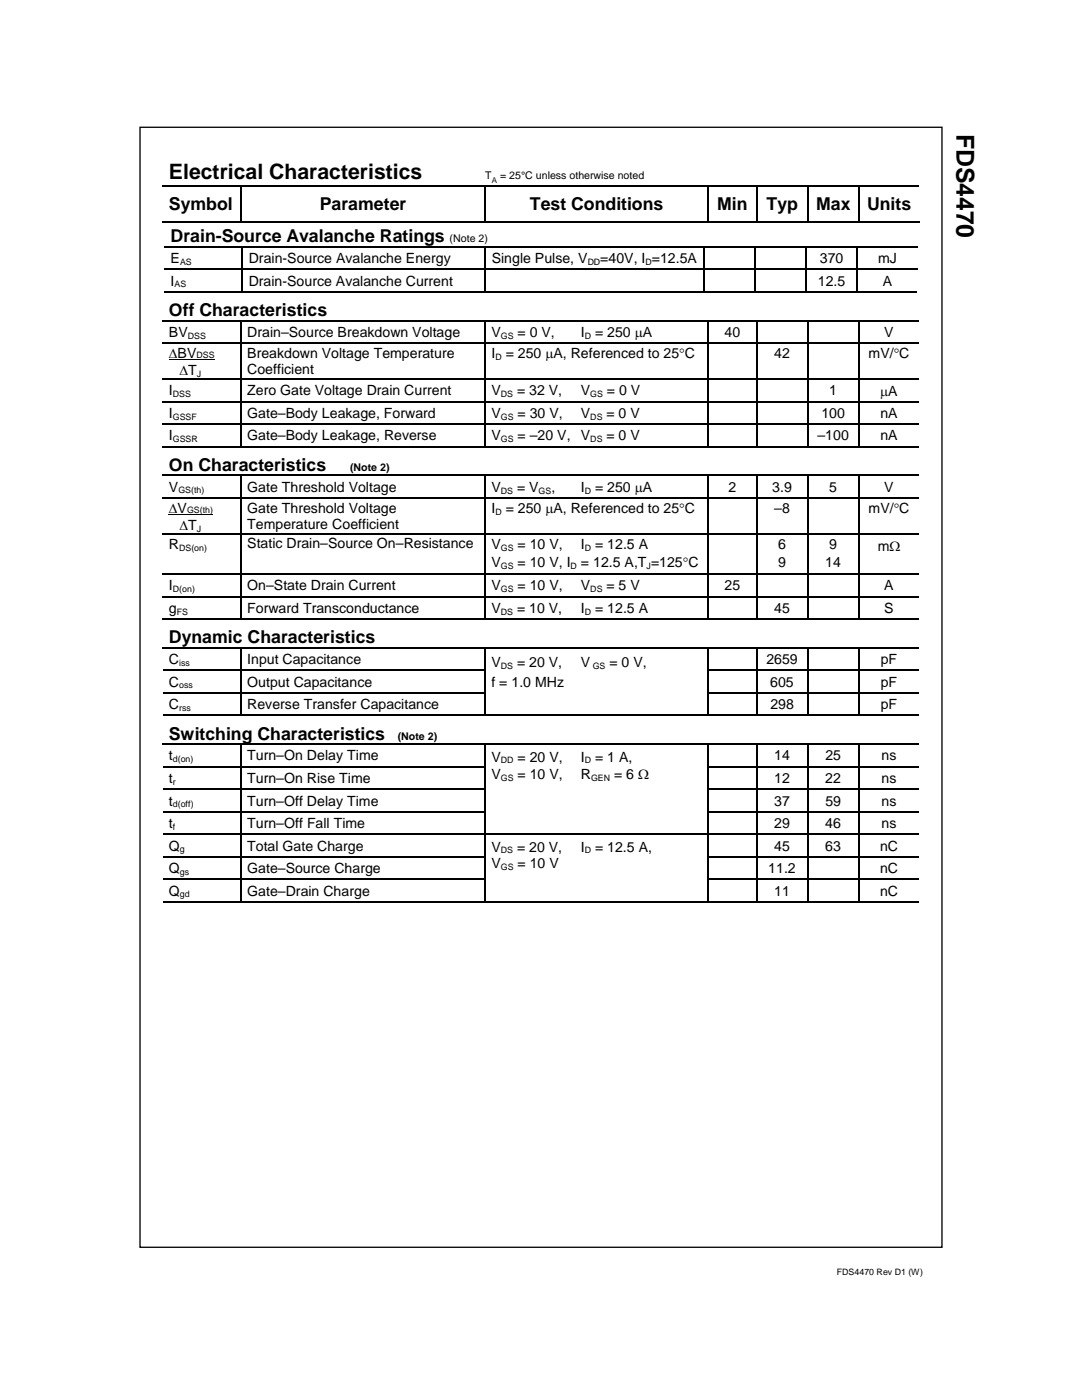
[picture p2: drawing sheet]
<svg xmlns="http://www.w3.org/2000/svg" width="216mm" height="279mm" viewBox="0 0 216 279" stroke-linecap="round" stroke-linejoin="round" font-family="sans-serif">
<defs><g id="words">
<text font-size="4.9" x="190.9" y="26.7" transform="rotate(90 190.9 26.7)">FDS4470</text>
<text font-size="4.2" x="33.7" y="35.7">Electrical Characteristics</text>
<g font-size="3.5">
<text x="33.7" y="41.9">Symbol</text>
<text x="63.8" y="41.9">Parameter</text>
<text x="105.7" y="41.9">Test Conditions</text>
<text x="143.1" y="41.9">Min</text>
<text x="153" y="41.9">Typ</text>
<text x="162.8" y="41.9">Max</text>
<text x="173" y="41.9">Units</text>
<text x="34" y="48.3">Drain-Source Avalanche Ratings</text>
<text x="33.7" y="63.1">Off Characteristics</text>
<text x="33.7" y="94">On Characteristics</text>
<text x="33.7" y="128.4">Dynamic Characteristics</text>
<text x="33.7" y="147.6">Switching Characteristics</text>
</g>
<g font-size="2.8">
<text x="34" y="52.5">E</text>
<text x="49.6" y="52.5">Drain-Source Avalanche Energy</text>
<text x="98.1" y="52.5">Single Pulse, V</text>
<text x="119.8" y="52.5">=40V, I =12.5A</text>
<text x="163.6" y="52.5">370</text>
<text x="175.2" y="52.5">mJ</text>
<text x="34" y="57">I</text>
<text x="49.6" y="57">Drain-Source Avalanche Current</text>
<text x="163.2" y="57">12.5</text>
<text x="176.1" y="57">A</text>
<text x="33.7" y="67.2">BV</text>
<text x="33.7" y="71.4">ΔBV</text>
<text x="49.3" y="67.2">Drain–Source Breakdown Voltage</text>
<text x="49.3" y="71.4">Breakdown Voltage Temperature</text>
<text x="98.1" y="67.3">V</text>
<text x="98.1" y="71.5">I</text>
<text x="100.9" y="71.5">= 250 μA, Referenced to 25°C</text>
<text x="103.3" y="67.3">= 0 V,</text>
<text x="115.9" y="67.3">I</text>
<text x="118.7" y="67.3">= 250 μA</text>
<text x="144.6" y="67.2">40</text>
<text x="154.5" y="71.4">42</text>
<text x="173.3" y="71.5">mV/°C</text>
<text x="176.5" y="67.2">V</text>
<text x="35.8" y="74.9">ΔT</text>
<text x="49.3" y="74.7">Coefficient</text>
<text x="33.7" y="78.9">I</text>
<text x="33.7" y="83.4">I</text>
<text x="49.3" y="78.9">Zero Gate Voltage Drain Current</text>
<text x="49.3" y="83.4">Gate–Body Leakage, Forward</text>
<text x="98.1" y="83.4">V</text>
<text x="98.1" y="78.9">V</text>
<text x="103.2" y="78.9">= 32 V,</text>
<text x="103.3" y="83.4">= 30 V,</text>
<text x="115.9" y="83.4">V</text>
<text x="115.9" y="78.9">V</text>
<text x="121" y="83.4">= 0 V</text>
<text x="121.1" y="78.9">= 0 V</text>
<text x="163.9" y="83.4">100</text>
<text x="165.5" y="78.9">1</text>
<text x="175.6" y="79">μA</text>
<text x="175.7" y="83.4">nA</text>
<text x="33.7" y="87.9">I</text>
<text x="49.3" y="87.9">Gate–Body Leakage, Reverse</text>
<text x="98.1" y="87.9">V</text>
<text x="103.3" y="87.9">= –20 V,</text>
<text x="115.9" y="87.9">V</text>
<text x="121" y="87.9">= 0 V</text>
<text x="163.1" y="87.9">–100</text>
<text x="175.7" y="87.9">nA</text>
<text x="33.7" y="98.1">V</text>
<text x="49.3" y="98.1">Gate Threshold Voltage</text>
<text x="98.1" y="98.2">V</text>
<text x="103.2" y="98.2">= V</text>
<text x="110" y="98.2">,</text>
<text x="115.9" y="98.2">I</text>
<text x="118.7" y="98.2">= 250 μA</text>
<text x="145.4" y="98.1">2</text>
<text x="154.1" y="98.1">3.9</text>
<text x="165.5" y="98.1">5</text>
<text x="176.5" y="98.1">V</text>
<text x="33.7" y="102.3">ΔV</text>
<text x="35.8" y="105.8">ΔT</text>
<text x="49.3" y="102.3">Gate Threshold Voltage</text>
<text x="49.3" y="105.6">Temperature Coefficient</text>
<text x="98.1" y="102.4">I</text>
<text x="100.9" y="102.4">= 250 μA, Referenced to 25°C</text>
<text x="154.5" y="102.3">–8</text>
<text x="173.3" y="102.4">mV/°C</text>
<text x="33.7" y="109.6">R</text>
<text x="49.3" y="109.3">Static Drain–Source On–Resistance</text>
<text x="98.1" y="113.1">V</text>
<text x="98.1" y="109.6">V</text>
<text x="103.3" y="109.6">= 10 V,</text>
<text x="103.3" y="113.1">= 10 V, I</text>
<text x="115.9" y="113.1">= 12.5 A,T =125°C</text>
<text x="115.9" y="109.6">I</text>
<text x="118.7" y="109.6">= 12.5 A</text>
<text x="155.3" y="109.6">6</text>
<text x="155.3" y="113.2">9</text>
<text x="164.7" y="113.2">14</text>
<text x="165.5" y="109.6">9</text>
<text x="175.1" y="109.9">mΩ</text>
<text x="33.7" y="117.8">I</text>
<text x="49.3" y="117.8">On–State Drain Current</text>
<text x="98.1" y="117.8">V</text>
<text x="103.3" y="117.8">= 10 V,</text>
<text x="115.9" y="117.8">V</text>
<text x="121" y="117.8">= 5 V</text>
<text x="144.6" y="117.8">25</text>
<text x="176.5" y="117.8">A</text>
<text x="33.7" y="122.3">g</text>
<text x="49.3" y="122.3">Forward Transconductance</text>
<text x="98.1" y="122.3">V</text>
<text x="103.2" y="122.3">= 10 V,</text>
<text x="115.9" y="122.3">I</text>
<text x="118.7" y="122.3">= 12.5 A</text>
<text x="154.5" y="122.3">45</text>
<text x="176.5" y="122.3">S</text>
<text x="33.7" y="132.5">C</text>
<text x="33.7" y="137">C</text>
<text x="49.3" y="132.5">Input Capacitance</text>
<text x="49.3" y="137">Output Capacitance</text>
<text x="98.1" y="133.1">V</text>
<text x="98.1" y="137.1">f = 1.0 MHz</text>
<text x="103.2" y="133.1">= 20 V,</text>
<text x="115.9" y="133.1">V</text>
<text x="121.6" y="133.1">= 0 V,</text>
<text x="152.9" y="132.5">2659</text>
<text x="153.7" y="137">605</text>
<text x="175.7" y="132.5">pF</text>
<text x="175.7" y="137">pF</text>
<text x="33.7" y="141.5">C</text>
<text x="49.3" y="141.5">Reverse Transfer Capacitance</text>
<text x="153.7" y="141.5">298</text>
<text x="175.7" y="141.5">pF</text>
<text x="33.7" y="151.8">t</text>
<text x="49.3" y="151.8">Turn–On Delay Time</text>
<text x="98.1" y="155.4">V</text>
<text x="98.1" y="152">V</text>
<text x="103.3" y="152">= 20 V,</text>
<text x="103.3" y="155.4">= 10 V,</text>
<text x="115.9" y="152">I</text>
<text x="115.9" y="155.4">R</text>
<text x="118.7" y="152">= 1 A,</text>
<text x="122.5" y="155.4">= 6 Ω</text>
<text x="154.5" y="151.8">14</text>
<text x="164.7" y="151.8">25</text>
<text x="175.9" y="151.8">ns</text>
<text x="33.7" y="156.3">t</text>
<text x="33.7" y="160.8">t</text>
<text x="49.3" y="156.3">Turn–On Rise Time</text>
<text x="49.3" y="160.8">Turn–Off Delay Time</text>
<text x="154.5" y="156.3">12</text>
<text x="154.5" y="160.8">37</text>
<text x="164.7" y="156.3">22</text>
<text x="164.7" y="160.8">59</text>
<text x="175.9" y="156.3">ns</text>
<text x="175.9" y="160.8">ns</text>
<text x="33.7" y="165.2">t</text>
<text x="49.3" y="165.2">Turn–Off Fall Time</text>
<text x="154.5" y="165.2">29</text>
<text x="164.7" y="165.2">46</text>
<text x="175.9" y="165.2">ns</text>
<text x="33.7" y="169.8">Q</text>
<text x="49.3" y="169.8">Total Gate Charge</text>
<text x="98.1" y="173.2">V</text>
<text x="98.1" y="170">V</text>
<text x="103.2" y="170">= 20 V,</text>
<text x="103.3" y="173.2">= 10 V</text>
<text x="115.9" y="170">I</text>
<text x="118.7" y="170">= 12.5 A,</text>
<text x="154.5" y="169.8">45</text>
<text x="164.7" y="169.8">63</text>
<text x="175.6" y="169.8">nC</text>
<text x="33.7" y="174.2">Q</text>
<text x="33.7" y="178.8">Q</text>
<text x="49.3" y="174.2">Gate–Source Charge</text>
<text x="49.3" y="178.8">Gate–Drain Charge</text>
<text x="153.3" y="174.2">11.2</text>
<text x="154.5" y="178.8">11</text>
<text x="175.6" y="174.2">nC</text>
<text x="175.6" y="178.8">nC</text>
</g>
<g font-size="2.1">
<text x="96.8" y="35.7">T</text>
<text x="99.8" y="35.7">= 25°C unless otherwise noted</text>
<text x="89.7" y="48.3">(Note 2)</text>
<text x="69.8" y="94">(Note 2)</text>
<text x="79.4" y="147.6">(Note 2)</text>
</g>
<g font-size="1.8">
<text x="35.9" y="52.8">AS</text>
<text x="117.3" y="52.8">DD</text>
<text x="128.8" y="52.8">D</text>
<text x="34.8" y="57.3">AS</text>
<text x="37.5" y="67.6">DSS</text>
<text x="39.2" y="71.4">DSS</text>
<text x="98.8" y="71.9">D</text>
<text x="99.9" y="67.7">GS</text>
<text x="116.7" y="67.7">D</text>
<text x="39.3" y="75.2">J</text>
<text x="34.5" y="79.2">DSS</text>
<text x="34.5" y="83.7">GSSF</text>
<text x="99.9" y="79.2">DS</text>
<text x="99.9" y="83.7">GS</text>
<text x="117.8" y="79.2">GS</text>
<text x="117.8" y="83.7">DS</text>
<text x="34.5" y="88.2">GSSR</text>
<text x="99.9" y="88.2">GS</text>
<text x="117.8" y="88.2">DS</text>
<text x="35.6" y="98.5">GS(th)</text>
<text x="99.9" y="98.6">DS</text>
<text x="107.5" y="98.6">GS</text>
<text x="116.7" y="98.6">D</text>
<text x="37.3" y="102.3">GS(th)</text>
<text x="39.3" y="106.2">J</text>
<text x="98.8" y="102.8">D</text>
<text x="35.8" y="110">DS(on)</text>
<text x="99.9" y="110">GS</text>
<text x="99.9" y="113.5">GS</text>
<text x="113.9" y="113.5">D</text>
<text x="116.7" y="110">D</text>
<text x="129" y="113.5">J</text>
<text x="34.5" y="118.2">D(on)</text>
<text x="99.9" y="118.2">GS</text>
<text x="117.8" y="118.2">DS</text>
<text x="35.3" y="122.7">FS</text>
<text x="99.9" y="122.7">DS</text>
<text x="116.7" y="122.7">D</text>
<text x="35.8" y="132.9">iss</text>
<text x="35.8" y="137.4">oss</text>
<text x="99.9" y="133.5">DS</text>
<text x="118.3" y="133.5">GS</text>
<text x="35.8" y="141.9">rss</text>
<text x="34.5" y="152.1">d(on)</text>
<text x="99.9" y="152.3">DD</text>
<text x="99.9" y="155.8">GS</text>
<text x="116.7" y="152.3">D</text>
<text x="117.9" y="155.8">GEN</text>
<text x="34.5" y="156.6">r</text>
<text x="34.5" y="161.1">d(off)</text>
<text x="34.5" y="165.6">f</text>
<text x="35.9" y="170.1">g</text>
<text x="99.9" y="170.3">DS</text>
<text x="99.9" y="173.6">GS</text>
<text x="116.7" y="170.3">D</text>
<text x="35.9" y="174.6">gs</text>
<text x="35.9" y="179.1">gd</text>
<text x="167" y="254.4">FDS4470 Rev D1 (W)</text>
</g>
<text font-size="1.6" x="98.1" y="36.6">A</text>
</g></defs>
<path d="M27.9 25.4h160.1v223.5h-160.1z" fill="none" stroke="#000" stroke-width=".26"/>
<g fill="none" stroke="#000" stroke-width=".25">
<path d="M32.4 37.1h15.5M48.1 37.2v6.9M48.2 37.1h48.5M96.8 37.2v6.9M96.9 37.1h44.3M141.3 37.2v6.9M141.4 37.1h9.5M151 37.2v6.9M151.1 37.1h9.9M161.1 37.2v6.9M161.3 37.1h9.9M171.4 37.2v6.9"/>
<path d="M171.5 37.1h11.8M32.4 44.2h151.1M32.8 49.2h15.4M32.8 53.7h15.4M32.8 58.2h150.2M48.4 49.4v4.2M48.4 53.9v4.2M48.5 49.2h48.2M48.5 53.7h48.2M96.8 49.4v4.2M96.8 53.9v4.2M97 49.2h43.4"/>
<path d="M97 53.7h43.4M140.5 49.4v4.2M140.5 53.9v4.2M140.7 49.2h9.9M140.7 53.7h9.9M150.7 49.4v4.2M150.7 53.9v4.2M150.8 49.2h9.9M150.8 53.7h9.9M160.8 49.4v4.2M160.8 53.9v4.2M161 49.2h9.9"/>
<path d="M161 53.7h9.9M171.1 49.4v4.2M171.1 53.9v4.2M171.2 49.2h11.8M171.2 53.7h11.8M32.4 64h15.5M32.4 68.5h15.5M32.4 75.6h15.5M48.1 64.1v4.2M48.1 68.6v6.9M48.1 75.8v4.2M48.2 64h48.5"/>
<path d="M48.2 68.5h48.5M48.2 75.6h48.5M96.8 64.1v4.2M96.8 68.6v6.9M96.8 75.8v4.2M96.9 64h44.3M96.9 68.5h44.3M96.9 75.6h44.3M141.3 64.1v4.2M141.3 68.6v6.9M141.3 75.8v4.2M141.4 64h9.5"/>
<path d="M141.4 68.5h9.5M141.4 75.6h9.5M151 64.1v4.2M151 68.6v6.9M151 75.8v4.2M151.1 64h9.9M151.1 68.5h9.9M151.1 75.6h9.9M161.1 64.1v4.2M161.1 68.6v6.9M161.1 75.8v4.2M161.3 64h9.9"/>
<path d="M161.3 68.5h9.9M161.3 75.6h9.9M171.4 64.1v4.2M171.4 68.6v6.9M171.4 75.8v4.2M171.5 64h11.8M171.5 68.5h11.8M171.5 75.6h11.8M32.4 80.1h15.5M32.4 84.6h15.5M32.4 89.1h150.9M32.4 94.9h15.5"/>
<path d="M32.4 99.4h15.5M48.1 80.3v4.2M48.1 84.8v4.2M48.1 95v4.2M48.1 99.5v6.9M48.2 80.1h48.5M48.2 84.6h48.5M48.2 94.9h48.5M48.2 99.4h48.5M96.8 80.3v4.2M96.8 84.8v4.2M96.8 95v4.2"/>
<path d="M96.8 99.5v6.9M96.9 80.1h44.3M96.9 84.6h44.3M96.9 94.9h44.3M96.9 99.4h44.3M141.3 80.3v4.2M141.3 84.8v4.2M141.3 95v4.2M141.3 99.5v6.9M141.4 80.1h9.5M141.4 84.6h9.5M141.4 94.9h9.5"/>
<path d="M141.4 99.4h9.5M151 80.3v4.2M151 84.8v4.2M151 95v4.2M151 99.5v6.9M151.1 80.1h9.9M151.1 84.6h9.9M151.1 94.9h9.9M151.1 99.4h9.9M161.1 80.3v4.2M161.1 84.8v4.2M161.1 95v4.2"/>
<path d="M161.1 99.5v6.9M161.3 80.1h9.9M161.3 84.6h9.9M161.3 94.9h9.9M161.3 99.4h9.9M171.4 80.3v4.2M171.4 84.8v4.2M171.4 95v4.2M171.4 99.5v6.9M171.5 80.1h11.8M171.5 84.6h11.8M171.5 94.9h11.8"/>
<path d="M171.5 99.4h11.8M32.4 106.6h15.5M32.4 114.6h15.5M32.4 119.1h15.5M48.1 106.7v7.7M48.1 114.7v4.2M48.1 119.2v4.2M48.2 106.6h48.5M48.2 114.6h48.5M48.2 119.1h48.5M96.8 106.7v7.7M96.8 114.7v4.2"/>
<path d="M96.8 119.2v4.2M96.9 106.6h44.3M96.9 114.6h44.3M96.9 119.1h44.3M141.3 106.7v7.7M141.3 114.7v4.2M141.3 119.2v4.2M141.4 106.6h9.5M141.4 114.6h9.5M141.4 119.1h9.5M151 106.7v7.7M151 114.7v4.2"/>
<path d="M151 119.2v4.2M151.1 106.6h9.9M151.1 114.6h9.9M151.1 119.1h9.9M161.1 106.7v7.7M161.1 114.7v4.2M161.1 119.2v4.2M161.3 106.6h9.9M161.3 114.6h9.9M161.3 119.1h9.9M171.4 106.7v7.7M171.4 114.7v4.2"/>
<path d="M171.4 119.2v4.2M171.5 106.6h11.8M171.5 114.6h11.8M171.5 119.1h11.8M32.4 123.6h150.9M32.4 129.3h15.5M32.6 133.8h15.3M32.6 138.3h15.3M48.1 129.5v4.2M48.1 133.9v4.3M48.1 138.5v4.2M48.2 129.3h48.5"/>
<path d="M48.2 133.8h48.5M48.2 138.3h48.5M96.8 129.5v4.2M96.8 133.9v4.3M96.8 138.5v4.2M96.9 129.3h44.3M141.3 129.5v4.2M141.3 133.9v4.3M141.3 138.5v4.2M141.4 129.3h9.5M141.4 133.8h9.5M141.4 138.3h9.5"/>
<path d="M151 129.5v4.2M151 133.9v4.3M151 138.5v4.2M151.1 129.3h9.9M151.1 133.8h9.9M151.1 138.3h9.9M161.1 129.5v4.2M161.1 133.9v4.3M161.1 138.5v4.2M161.3 129.3h9.9M161.3 133.8h9.9M161.3 138.3h9.9"/>
<path d="M171.4 129.5v4.2M171.4 133.9v4.3M171.4 138.5v4.2M171.5 129.3h11.8M171.5 133.8h11.8M171.5 138.3h11.8M32.4 148.5h15.5M32.6 142.8h150.7M32.6 153h15.3M32.6 157.5h15.3M48.1 148.7v4.2M48.1 153.2v4.2"/>
<path d="M48.1 157.7v4.2M48.2 148.5h48.5M48.2 153h48.5M48.2 157.5h48.5M96.8 148.7v4.2M96.8 153.2v4.2M96.8 157.7v4.2M96.9 148.5h44.3M141.3 148.7v4.2M141.3 153.2v4.2M141.3 157.7v4.2M141.4 148.5h9.5"/>
<path d="M141.4 153h9.5M141.4 157.5h9.5M151 148.7v4.2M151 153.2v4.2M151 157.7v4.2M151.1 148.5h9.9M151.1 153h9.9M151.1 157.5h9.9M161.1 148.7v4.2M161.1 153.2v4.2M161.1 157.7v4.2M161.3 148.5h9.9"/>
<path d="M161.3 153h9.9M161.3 157.5h9.9M171.4 148.7v4.2M171.4 153.2v4.2M171.4 157.7v4.2M171.5 148.5h11.8M171.5 153h11.8M171.5 157.5h11.8M32.6 162h15.3M32.6 166.5h15.3M32.6 171h15.3M32.6 175.5h15.3"/>
<path d="M48.1 162.2v4.2M48.1 166.7v4.2M48.1 171.2v4.2M48.1 175.7v4.4M48.2 162h48.5M48.2 166.5h48.5M48.2 171h48.5M48.2 175.5h48.5M96.8 162.2v4.2M96.8 166.7v4.2M96.8 171.2v4.2M96.8 175.7v4.4"/>
<path d="M96.9 166.5h44.3M141.3 162.2v4.2M141.3 166.7v4.2M141.3 171.2v4.2M141.3 175.7v4.4M141.4 162h9.5M141.4 166.5h9.5M141.4 171h9.5M141.4 175.5h9.5M151 162.2v4.2M151 166.7v4.2M151 171.2v4.2"/>
<path d="M151 175.7v4.4M151.1 162h9.9M151.1 166.5h9.9M151.1 171h9.9M151.1 175.5h9.9M161.1 162.2v4.2M161.1 166.7v4.2M161.1 171.2v4.2M161.1 175.7v4.4M161.3 162h9.9M161.3 166.5h9.9M161.3 171h9.9"/>
<path d="M161.3 175.5h9.9M171.4 162.2v4.2M171.4 166.7v4.2M171.4 171.2v4.2M171.4 175.7v4.4M171.5 162h11.8M171.5 166.5h11.8M171.5 171h11.8M171.5 175.5h11.8M32.6 180h15.3M48.2 180h48.5M96.9 180h44.3"/>
<path d="M141.4 180h9.5M151.1 180h9.9M161.3 180h9.9M171.5 180h11.8"/>
</g>
<g fill="#000">
<path d="M47.9 36.9h.3v.3h-.3zM96.7 36.9h.2v.3h-.2zM141.2 36.9h.2v.3h-.2zM150.9 36.9h.2v.3h-.2zM161 36.9h.3v.3h-.3zM171.2 36.9h.3v.3h-.3zM48.2 49.1h.3v.3h-.3zM48.2 53.6h.3v.3h-.3zM96.7 49.1h.3v.3h-.3zM96.7 53.6h.3v.3h-.3zM140.4 49.1h.3v.3h-.3zM140.4 53.6h.3v.3h-.3z"/>
<path d="M150.6 49.1h.2v.3h-.2zM150.6 53.6h.2v.3h-.2zM160.7 49.1h.3v.3h-.3zM160.7 53.6h.3v.3h-.3zM170.9 49.1h.3v.3h-.3zM170.9 53.6h.3v.3h-.3zM47.9 63.8h.3v.3h-.3zM47.9 68.3h.3v.3h-.3zM47.9 75.5h.3v.3h-.3zM96.7 63.8h.2v.3h-.2zM96.7 68.3h.2v.3h-.2zM96.7 75.5h.2v.3h-.2z"/>
<path d="M141.2 63.8h.2v.3h-.2zM141.2 68.3h.2v.3h-.2zM141.2 75.5h.2v.3h-.2zM150.9 63.8h.2v.3h-.2zM150.9 68.3h.2v.3h-.2zM150.9 75.5h.2v.3h-.2zM161 63.8h.3v.3h-.3zM161 68.3h.3v.3h-.3zM161 75.5h.3v.3h-.3zM171.2 63.8h.3v.3h-.3zM171.2 68.3h.3v.3h-.3zM171.2 75.5h.3v.3h-.3z"/>
<path d="M47.9 80h.3v.3h-.3zM47.9 84.5h.3v.3h-.3zM47.9 94.7h.3v.3h-.3zM47.9 99.2h.3v.3h-.3zM96.7 80h.2v.3h-.2zM96.7 84.5h.2v.3h-.2zM96.7 94.7h.2v.3h-.2zM96.7 99.2h.2v.3h-.2zM141.2 80h.2v.3h-.2zM141.2 84.5h.2v.3h-.2zM141.2 94.7h.2v.3h-.2zM141.2 99.2h.2v.3h-.2z"/>
<path d="M150.9 80h.2v.3h-.2zM150.9 84.5h.2v.3h-.2zM150.9 94.7h.2v.3h-.2zM150.9 99.2h.2v.3h-.2zM161 80h.3v.3h-.3zM161 84.5h.3v.3h-.3zM161 94.7h.3v.3h-.3zM161 99.2h.3v.3h-.3zM171.2 80h.3v.3h-.3zM171.2 84.5h.3v.3h-.3zM171.2 94.7h.3v.3h-.3zM171.2 99.2h.3v.3h-.3z"/>
<path d="M47.9 106.4h.3v.3h-.3zM47.9 114.4h.3v.3h-.3zM47.9 118.9h.3v.3h-.3zM96.7 106.4h.2v.3h-.2zM96.7 114.4h.2v.3h-.2zM96.7 118.9h.2v.3h-.2zM141.2 106.4h.2v.3h-.2zM141.2 114.4h.2v.3h-.2zM141.2 118.9h.2v.3h-.2zM150.9 106.4h.2v.3h-.2zM150.9 114.4h.2v.3h-.2zM150.9 118.9h.2v.3h-.2z"/>
<path d="M161 106.4h.3v.3h-.3zM161 114.4h.3v.3h-.3zM161 118.9h.3v.3h-.3zM171.2 106.4h.3v.3h-.3zM171.2 114.4h.3v.3h-.3zM171.2 118.9h.3v.3h-.3zM47.9 129.2h.3v.3h-.3zM47.9 133.7h.3v.2h-.3zM47.9 138.2h.3v.3h-.3zM96.7 129.2h.2v.3h-.2zM96.7 133.7h.2v.2h-.2zM96.7 138.2h.2v.3h-.2z"/>
<path d="M141.2 129.2h.2v.3h-.2zM141.2 133.7h.2v.2h-.2zM141.2 138.2h.2v.3h-.2zM150.9 129.2h.2v.3h-.2zM150.9 133.7h.2v.2h-.2zM150.9 138.2h.2v.3h-.2zM161 129.2h.3v.3h-.3zM161 133.7h.3v.2h-.3zM161 138.2h.3v.3h-.3zM171.2 129.2h.3v.3h-.3zM171.2 133.7h.3v.2h-.3zM171.2 138.2h.3v.3h-.3z"/>
<path d="M47.9 148.4h.3v.3h-.3zM47.9 152.9h.3v.3h-.3zM47.9 157.4h.3v.3h-.3zM96.7 148.4h.2v.3h-.2zM96.7 152.9h.2v.3h-.2zM96.7 157.4h.2v.3h-.2zM141.2 148.4h.2v.3h-.2zM141.2 152.9h.2v.3h-.2zM141.2 157.4h.2v.3h-.2zM150.9 148.4h.2v.3h-.2zM150.9 152.9h.2v.3h-.2zM150.9 157.4h.2v.3h-.2z"/>
<path d="M161 148.4h.3v.3h-.3zM161 152.9h.3v.3h-.3zM161 157.4h.3v.3h-.3zM171.2 148.4h.3v.3h-.3zM171.2 152.9h.3v.3h-.3zM171.2 157.4h.3v.3h-.3zM47.9 161.9h.3v.3h-.3zM47.9 166.4h.3v.3h-.3zM47.9 170.9h.3v.3h-.3zM47.9 175.4h.3v.3h-.3zM96.7 161.9h.2v.3h-.2zM96.7 166.4h.2v.3h-.2z"/>
<path d="M96.7 170.9h.2v.3h-.2zM96.7 175.4h.2v.3h-.2zM141.2 161.9h.2v.3h-.2zM141.2 166.4h.2v.3h-.2zM141.2 170.9h.2v.3h-.2zM141.2 175.4h.2v.3h-.2zM150.9 161.9h.2v.3h-.2zM150.9 166.4h.2v.3h-.2zM150.9 170.9h.2v.3h-.2zM150.9 175.4h.2v.3h-.2zM161 161.9h.3v.3h-.3zM161 166.4h.3v.3h-.3z"/>
<path d="M161 170.9h.3v.3h-.3zM161 175.4h.3v.3h-.3zM171.2 161.9h.3v.3h-.3zM171.2 166.4h.3v.3h-.3zM171.2 170.9h.3v.3h-.3zM171.2 175.4h.3v.3h-.3z"/>
</g>
<path d="M33.7 71.8h9.1M33.7 102.6h8.8" fill="none" stroke="#000" stroke-width=".2"/>
<use href="#words"/>
</svg>
